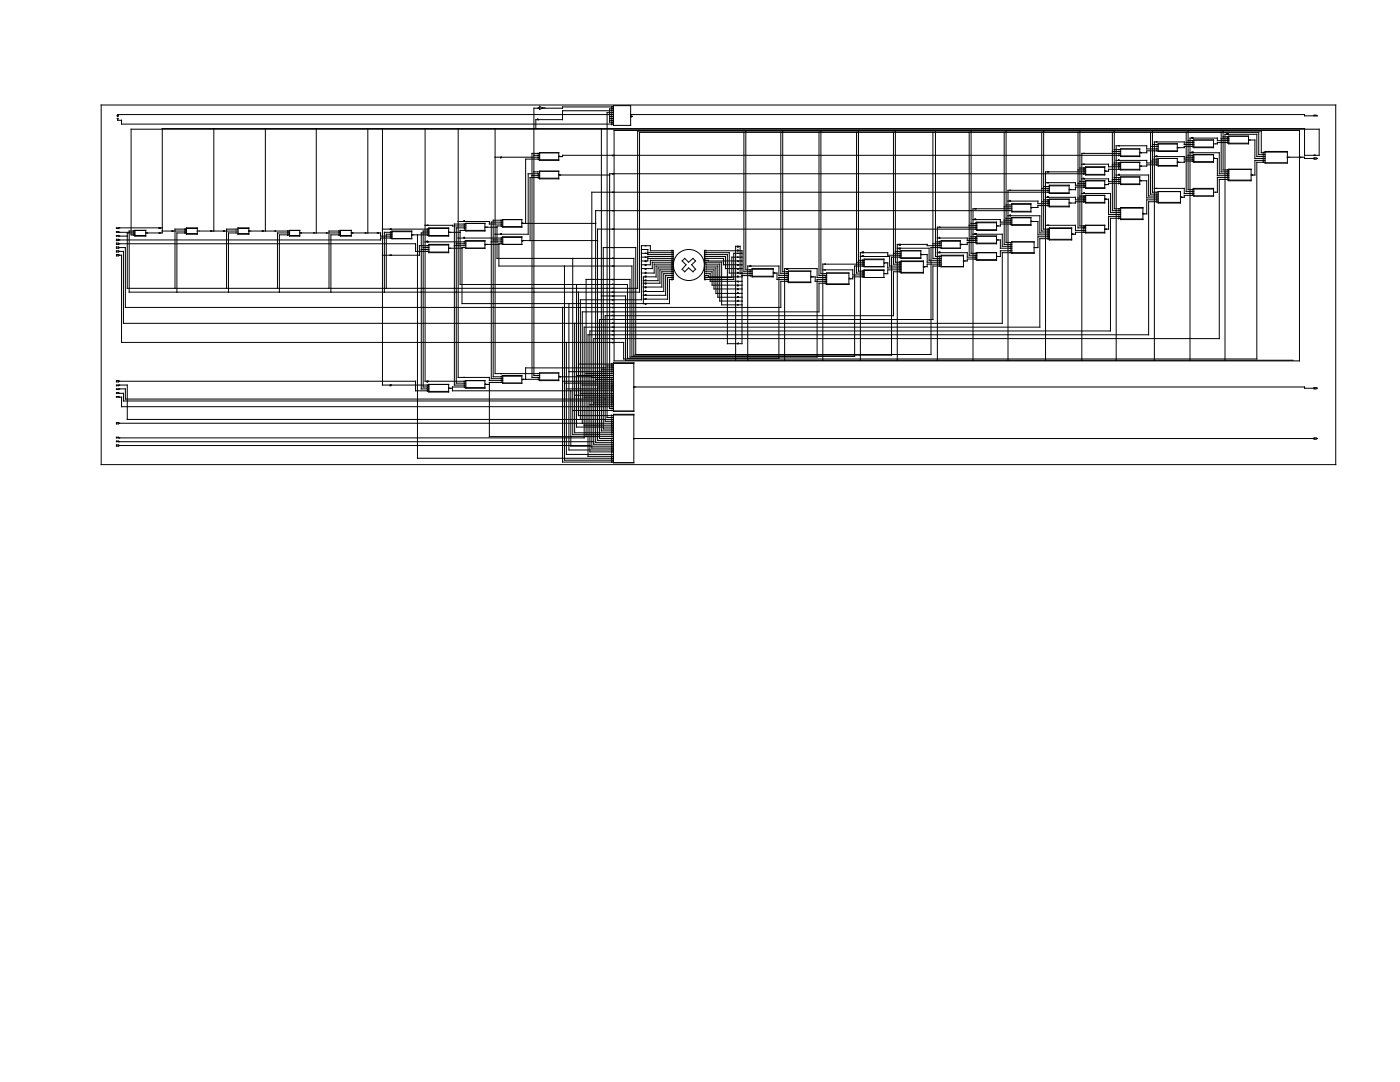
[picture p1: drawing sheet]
<svg xmlns="http://www.w3.org/2000/svg" width="279mm" height="216mm" viewBox="0 0 279 216" stroke-linecap="round" stroke-linejoin="round" font-family="sans-serif">
<g fill="none" stroke="#000" stroke-width=".2">
<path d="M20.2 21h246.4v71.7h-246.4zM23.4 23.1h.2l-.1 .1zM23.4 23.6l.1 .1M23.5 23.7v.3h.8v.8h98.1M23.6 23.6l-.1 .1M42.7 25.7v20.4M53 25.7v20.4M63.1 25.7v20.8M73.4 25.7v20.8M76.3 25.7v51.1h9.3M84.8 25.7v50.4h8.2M91.4 25.7v49.6h6.3v.6h2.6"/>
<path d="M98.8 25.7v48.8h8.9M98.8 31.4h8.9M99.9 31.4v.1l.2-.1M106.2 35.1h1.5M106.6 31h1.1M106.6 34.3h1.1M107.3 23.9v-.2l.1 .2M107.4 21.5v.1M107.4 30.6v.1M107.4 31v.1M107.4 31.4v.1M107.4 31.7v.2"/>
<path d="M107.4 34.7v.1M107.4 35.1v.1M107.4 35.4v.2M107.7 21.2l.5 .4-.5 .2zM107.7 30.5h3.8v1.5h-3.8zM107.7 34.2h3.8v1.5h-3.8zM107.7 30.6h-1.5v44.7h1.5M107.7 34.7h-2.3v12h-6.6M107.7 31.9h3.8M107.7 35.6h3.8M107.7 21.6h-1.1v53.3h1.1M107.7 31.7h-2.8v12.9"/>
<path d="M107.7 35.4h-1.9v12.6M108.6 21.5v.1M111.5 34.9h10.2M111.6 34.8l.2 .1M111.6 31.1l.2 .1M120 25.7v60.3h2.4M121.7 23.2h.7M121.7 24h.7M121.7 23.6h.7M122.2 22.9l-.2 .1M122.2 23.2l-.2 .2M122.2 22.5l-.2 .1"/>
<path d="M122.2 24.8l-.2 .1M122.2 24l-.2 .1M122.2 23.6l-.2 .1M122.2 24.4l-.2 .1M122.4 21.1h3.5v3.9h-3.5zM122.4 22.9h-98.9v.2M122.4 22.1h-10.1v1.8h-5.4v1.8M122.4 22.5h-1.2v60.8h1.2M122.4 21.3h-10.1v.3h-3.8M122.4 21.7h-.7v2.7h.7M122.4 34.7l-.1 .1M122.4 31l-.1 .1"/>
<path d="M122.6 26h136.7v46h-136.7zM125.9 22.9h134.5v.2h2.5l-.3-.1h-.3v.1M125.9 23.2h.3M126.1 23.2l-.1 .2M126.1 22.9l-.1 .1M148.5 26.4v27.8h1.6M148.8 26.2v27.6h1.3M155.8 26.4v28.2h1.6M156.2 26.2v28h1.2M163.4 26.4v28.6h1.6M163.8 26.2v28.4h1.2M170.9 26.4v28.1h1.6"/>
<path d="M171.3 26.2v27.9h1.2M178.3 26.4v26.3h1.5M178.7 26.2v26.1h1.1M186.2 26.4v25.2h1.6M186.7 26.2v25h1.1M193.4 26.4v24.5h1.5M193.8 26.2v24.3h1.1M200.4 26.4v22.4h1.5M200.8 26.2v22.2h1.1M207.9 26.4v19.7h1.5M207.9 37.6h1.5M208.3 26.2v19.5h1.1"/>
<path d="M208.3 37.2h1.1M208.3 39.9h1.1M208.7 36.4h5.9v.6h2.1M208.7 39.4h5.9v.5h2.1M209 39.4v-.2l.2 .2M209.3 39.9l-.1 .1M209.4 37h4v1.6h-4zM209.4 38.5h4M209.4 38h-8.2v33.9M209.4 39.8h4v1.5h-4zM209.4 37.1h4M209.4 38.4h-91.3v51h4.3"/>
<path d="M213.5 37.7v.1M215.1 26.4v19.1h1.6M215.1 33.9h1.6M215.1 36.6h1.6M215.1 39.5h1.6M215.5 39.1h1.2M215.5 26.2v18.9h1.2M215.5 33.5h1.2M215.5 36.2h1.2M215.9 32.8h5.3v.5h2.4M215.9 38.6h5.7v3.8h2M215.9 35.7h5.3v.5h2.4"/>
<path d="M216.3 35.7v-.1l.1 .1M216.3 38.6v-.1l.1 .1M216.4 36.2l-.1 .1M216.4 36.6l-.1 .1M216.4 37l-.1 .1M216.4 39.5l-.1 .1M216.4 39.9l-.1 .1M216.4 39.1l-.1 .1M216.4 34.7l-.1 .1M216.4 37.3l-.1 .2M216.7 36.1h3.8v1.5h-3.8zM216.7 33.3h3.8v1.6h-3.8z"/>
<path d="M216.7 34.8h3.8M216.7 34.3h-8v37.6M216.7 39h3.8v1.5h-3.8zM216.7 33.4h3.8M216.7 37.5h3.8M216.7 34.7h-95v46.8h.7M216.7 37.3h-2.1v.5h-1.2M220.5 39.8h.7v3h2.4M220.6 34l.1 .2M220.6 39.6l.1 .2M222 30.2h1.6M222 32.9h1.6"/>
<path d="M222 35.8h1.6M222 26.4v15.6h1.6M222.4 26.2v15.5h1.2M222.4 32.5h1.2M222.4 29.8h1.2M222.4 35.4h1.2M222.8 34.9h6.4v4.2h1.9M222.8 32h6.1v.5h2.2M223.3 31.9v.1M223.3 34.9v-.1l.1 .1M223.3 33.7l.1 .1M223.4 30.6l-.1 .1"/>
<path d="M223.4 32.5l-.1 .1M223.4 32.9l-.1 .1M223.4 33.3l-.1 .1M223.4 35.4l-.1 .2M223.4 35.8l-.1 .1M223.4 36.2l-.1 .1M223.4 31l-.1 .1M223.4 36.6l-.1 .1M223.6 31h-111.3v.2h-.8M223.6 29.7h3.9v1.5h-3.9zM223.6 31.1h3.9M223.6 30.6h-7.7v41.3"/>
<path d="M223.6 32.4h3.9v1.5h-3.9zM223.6 35.3h3.9v1.5h-3.9zM223.6 36.6h-2.4v.2h-.7M223.6 36.7h3.9M227.5 33.8h-6.3v.4h-.7M227.5 36.1h1.4v3.4h2.2M227.6 30.4l.1 .1M227.6 35.9l.1 .2M229.6 29.2h1.5M229.6 32.1h1.5M229.6 26.4v12.3h1.5M230 31.7h1.1"/>
<path d="M230 28.8h1.1M230 26.2v12.2h1.1M230.4 31.2h5.9v.5h2M230.4 37.6h5.9v1h2M230.8 31.2v-.1l.1 .1M230.9 28.8v.2M230.9 29.2v.1M230.9 29.6v.1M230.9 30v.1M230.9 31.7v.2M230.9 32.1v.2M230.9 32.5v.1"/>
<path d="M230.9 32.9v.1M230.9 38.7v.2M230.9 39.1v.1M230.9 39.5v.1M230.9 39.9v.1M231.1 29.7h-2.2v-.6h-6.1v42.8M231.1 28.7h3.9v1.5h-3.9zM231.1 31.6h3.9v1.5h-3.9zM231.1 38.2h4.5v2.3h-4.5zM231.1 32.9h-2.2v.2h-1.4M231.1 33h3.9M231.1 39.9h-2.2v2.8h-.8"/>
<path d="M235 30.1h-6.1v.4h-1.4M235.1 32.3l.1 .1M235.7 39.2l.1 .2M236.7 31.4h1.6M236.7 26.4v11.8h1.6M236.7 28.4h1.6M237.1 31h1.2M237.1 28.1h1.2M237.1 26.2v11.6h1.2M237.5 30.5h5.8v4.2h1.9M237.9 27.6v-.2l.1 .2M237.9 30.5v-.1h.2v.1"/>
<path d="M238 37.7l.1 .1M238 38.1l.1 .1M238 38.5l.1 .1M238 38.9l.1 .1M238.1 31l-.1 .1M238.1 31.4l-.1 .1M238.1 31.7l-.1 .2M238.1 28.1l-.1 .1M238.1 28.4l-.1 .2M238.1 28.8l-.1 .2M238.1 32.1l-.1 .2M238.1 29.2l-.1 .1"/>
<path d="M238.3 37.6h3.9v1.5h-3.9zM238.3 28.8h-2v-.5h-5.9v43.6M238.3 39h-2v.4h-.7M238.3 27.9h3.9v1.6h-3.9zM238.3 30.9h3.9v1.5h-3.9zM238.3 32.1h-2v.3h-1.3M238.3 32.3h3.9M238.3 37.7h3.9M238.3 29.2h-2v.3h-1.3M238.3 29.3h3.9M242.2 31.6h.8v3.5h2.2M242.3 31.5v.1"/>
<path d="M243.7 26.4v7.9h1.5M243.7 27.7h1.5M244.1 26.2v7.7h1.1M244.1 27.3h1.1M244.9 26.8v-.1h.2v.1M245.1 27.3l-.1 .1M245.1 27.7l-.1 .1M245.1 28.1l-.1 .1M245.1 34.7l-.1 .1M245.1 28.4l-.1 .2M245.1 35.4l-.1 .2M245.1 35.8l-.1 .1"/>
<path d="M245.1 35.1l-.1 .1M245.2 28.1h-2.2v-.5h-5.5v44.3M245.2 28.4h-2.2v.3h-.8M245.2 27.2h4v1.5h-4zM245.2 33.8h4.5v2.3h-4.5zM245.2 28.6h4M245.2 35.9h4.5M245.2 35.4h-2.2v3h-.8M245.2 35.8h-1.9v31.8h-124.8v21h3.9M249.2 27.9h1.2v3.7h2.1M249.2 27.8l.1 .1M249.8 34.8l.1 .1"/>
<path d="M252.1 30.7l.1 .2M252.1 30.4l.1 .1M252.1 31.1l.1 .1M252.1 31.9l.1 .1M252.1 32.3l.1 .1M252.1 31.5l.1 .1M252.5 32.4h-1.7v39.2h-126.3v-3.3h-100.2v-17.4h-.4M252.5 30.9h-1.3v-4.5h-123.6v31.9h-101.8v-12.2h1.1M252.5 30.5h-.8v-4.3h-124.4v31.3h-101.9v-11h1.5M252.5 31.2h-1.7v-4.4h-6.3v45.1M252.5 30.4h4.4M252.5 32h-2.1v2.9h-.7"/>
<path d="M252.5 30.2h4.4v2.3h-4.4zM256.9 31.4h3.5v.2h1.9M257 31.4l-.1 .1M259.6 31.4l-.1 .1M262.3 31.5l.6 .1-.6 .1zM23.2 50l.7 .2-.7 .1zM23.2 49.3l.7 .1-.7 .1zM23.2 50.8l.7 .1-.7 .2zM23.2 48.5l.7 .1-.7 .2zM23.2 47.8l.7 .1-.7 .1zM23.9 45.5l-.7 .1v-.1h9.2M23.9 50.2h.7v14.3h175.4v-14.1h6.4"/>
<path d="M23.9 49.4h1.1v11.9h130.8v-5.2h1.6M23.9 47.1l-.7-.1v.1h2.2M23.9 46.4l-.7-.2v.2h2.6M23.9 48.6h59v1.6h2.7M26.8 46.9l-.1 .1M26.9 46h2.2v1.1h-2.2zM26.9 47h2.2M29.1 46.5h3.3v-20.8h228v5.3h2.9v-5.2h-237.1v21.1h.7M31.8 45.5v.1h.2v-.1M32.4 46.1h4.8M37.2 46.5h-1.9v11.8M37.2 45.6h2.2"/>
<path d="M37.2 45.5h2.2v1.2h-2.2zM37.2 45.7h-2.3v11.8M37.2 46.6h2.2M39.4 46.1h8.1M47.5 46.5h-1.9v11.8M47.5 45.6h2.2M47.5 45.5h2.2v1.2h-2.2zM47.5 45.7h-2.3v11.8M47.5 46.6h2.2M49.7 46.1h8.1M57.5 46.9l-.1 .1M57.8 46.5h-2.4v11"/>
<path d="M57.8 46h2v1.1h-2zM57.8 47h2M57.8 46.9h-2v11.4M59.8 46.5h8.1M67.8 46.9l-.1 .1M67.9 46.1h-2.2v11.4M67.9 46h2.2v1.1h-2.2zM67.9 47h2.2M67.9 46.9h-1.9v11.4M70.1 46.5h5.8v.6h2.3M76.3 45.7h9.3M78 46.2l.1 .2"/>
<path d="M78 47l.1 .1M78 46.6l.1 .1M78 47.4l.1 .1M78.2 47.5h-2.3v.4h-52M78.2 46.1h4v1.5h-4zM78.2 46.7h-1.1v10.8M78.2 46.2h4M78.2 46.4h-1.5v11.9M82.2 46.9h3.4M82.3 46.9l-.1 .1M83.3 46.9v44.5h39.1M84.1 49.8h1.5"/>
<path d="M84.5 49.4h1.1M84.8 48.3h8.2M84.8 45l8.2 .1M85.2 48.3v-.2l.1 .2M85.5 46.9l-.2 .1M85.6 49h-1.9v1.9h-7.4M85.6 46.1h-1.1v31.1h1.1M85.6 46.5h-1.5v31.1h1.5M85.6 45.6h3.9M85.6 45.5h3.9v1.6h-3.9zM85.6 48.8h3.9v1.6h-3.9zM85.6 50.3h3.9"/>
<path d="M85.6 48.9h3.9M85.6 47h3.9M89.5 49.5h2.7M89.5 46.4h2.3M89.5 46.2l.2 .2M89.7 49.5l-.2 .2M90.7 49h2.3M91.1 48.6h1.9M91.4 47.5h8.9M91.4 44.2h6.3v.5h2.6M92.6 44.2v-.1l.1 .1M92.6 47.5v-.1l.1 .1"/>
<path d="M92.7 44.7v.1M92.7 45.1v.1M92.7 45.5v.1M92.7 45.8v.2M92.7 48.1v.2M92.7 48.5v.1M93 49.4h-.8v11.2h41.4v-4.8h.8v-5.8h-4.6v-1h-1.8v10.8h-12.2v23.9M93 48.1h3.8M93 44.6h3.8v1.5h-3.8zM93 45.5h-1.9v31h1.9M93 44.7h-2.3v32.1h2.3M93 48h3.8v1.5h-3.8z"/>
<path d="M96.8 48.8h2.8M96.8 45.3h2.4M96.8 46h-5v10.8h33.4v14.7h30.2v-16.1h2M97 48.8l-.1 .1M98 48.3h2.3M98.4 47.9h1.9M99.9 46.7v-.1l.2 .1M100.1 43.9v.2M100.1 44.3v.1M100.1 44.7v.1M100.1 45.1v.1M100.1 47.4v.1"/>
<path d="M100.1 47.8v.1M100.1 48.1v.2M100.1 48.5v.1M100.3 47.4h3.8M100.3 43.8h3.8v1.5h-3.8zM100.3 48.6h-.7v4.5h26.5v18h44.5v-18h1.9M100.3 47.2h3.8v1.6h-3.8zM100.3 45.1h-1.1v6.5h27.3v19.3h51.4v-19.6h1.9M100.3 45.2h3.8M100.3 44.3h-2.3v31.3h2.3M100.3 43.9h-1.9v31.3h1.9M104.1 44.6h14.8"/>
<path d="M104.1 48h15.2M104.3 44.4l.1 .2M104.4 48l-.1 .1M112.6 53.1v38.7h9.8M114.3 51.6v35.1h8.1M115.1 56.8v28.4h7.3M115.4 58.3v24.6h7M120 59.1h4.8v12.8h133.3M122.3 51.4l.1 .2M122.3 56.6l.1 .2M122.4 59.8l-.1 .1M122.4 59.1l-.1 .1"/>
<path d="M122.4 55.8l-.1 .1M128 49.8h1.3v.6h5.1M128 50.5h1.3v.3h5.1M128.8 53.6v.1l.1-.1M128.8 52.1v.1l.1-.1M128.8 52.8v.2l.1-.2M128.8 54.5v-.1l.1 .1M128.8 55.2v-.1l.1 .1M128.8 56v-.1l.1 .1M128.8 56.5v.1l.1-.1M128.8 57.3v.1l.1-.1M128.8 58.2v-.2l.1 .2"/>
<path d="M128.8 58.9v-.1l.1 .1M128.8 59.7v-.1l.1 .1M134.1 52.6l.1 .1M134.1 52.2l.1 .1M134.1 51.8l.1 .1M134.1 51.4l.1 .2M134.1 51.1l.1 .1M134.1 50.7l.1 .1M134.1 50.3l.1 .1M134.1 49.9l.1 .1M134.2 55.8l-.1 .1M134.2 55.4l-.1 .1"/>
<path d="M134.2 55l-.1 .1M134.4 53.1h-3.5v2.1h-2.5v5.4M134.4 52.3h-4.2v1.3h-2.2M134.4 51.2h-5.1v.1h-1.3M134.4 52.7h-3.8v1.8h-2.6M134.4 53.8h-2.7v2.7h-3.3M134.4 55.4h-1.2v4.3h-4.8M134.4 55h-1.6v3.9h-4.4M134.4 54.6h-1.9v3.6h-4.1M134.4 54.2h-2.3v3.1h-3.7M134.4 53.5h-3.1v2.5h-2.9M134.4 51.6h-5.1v.5h-1.3"/>
<path d="M134.4 51.9h-4.6v.9h-1.8M136.1 52.1l.6-.5 .7 .7 .9-.7 .5 .5-.8 .7 .8 .9-.5 .5-.9-.7-.7 .7-.6-.5 .8-.9zM140.6 50.4h4.9v4.1h2.6M140.6 53.1h2.7v6.2h4.8M140.6 51.2h4.2v2.4h3.3M140.6 52.7h3v7.4h4.5M140.6 53.8h1.9v3.9h5.6M140.6 55h.8v.2h6.7M140.6 51.9h.8v.2h6.7M140.6 51.6h3.8v1.2h3.7M140.6 54.6h1.1v1.5h6.4M140.6 54.2h1.5v2.7h6"/>
<path d="M140.6 53.5h2.3v5h5.2M140.6 52.3h3.4v8.5h4.1M140.7 49.9v.1M140.7 50.3v.1M140.7 50.7v.1M140.7 51.1v.1M140.7 51.4v.2M140.7 51.8v.1M140.7 52.2v.1M140.7 52.6v.1M140.7 55v.1M140.7 55.4v.1"/>
<path d="M140.7 55.8v.1M147.2 53.6v.1l.1-.1M147.2 49.1v.2l.1-.2M147.2 50v-.1l.1 .1M147.2 52.8v.2l.1-.2M147.2 54.5v-.1l.1 .1M147.2 55.2v-.1l.1 .1M147.2 56.9v.1l.1-.1M147.2 57.7v.1l.1-.1M147.2 58.5v-.1l.1 .1M147.2 59.3v-.1l.1 .1M147.2 52.1l.1 .1v-.1"/>
<path d="M147.2 56.1l.1 .2v-.2M148.1 50.5h-1.7v5.3h-5.8v-5.8h7.5v18.6h-2.9v-17.8h-4.6M148.1 51.3h-2v4.1h-5.5M148.1 55h2M149.9 55l-.2 .1M150.1 53.7h4.2M150.1 53.6h4.2v1.6h-4.2zM150.1 54.6h-2.4v-5.5h-.9v22.8M150.1 55.1h4.2M154.3 54.5h.8v1.3h2.3M154.4 54.4l.2 .1M157 53.6v.1h.2v-.1"/>
<path d="M157.2 55l-.1 .1M157.2 55.4l-.1 .1M157.2 55.8l-.1 .1M157.2 56.1l-.1 .2M157.4 55h-2v-1.9h-6.2v18.8M157.4 54.1h4.4v2.3h-4.4zM157.4 56.3h4.4M161.8 55.2h.9v.9h2.3M161.9 55.1l.2 .1M164.2 53.8h6v1.1h2.3M164.7 55v.1M164.7 55.4v.1"/>
<path d="M164.7 55.8v.1M164.7 56.1v.2M164.7 56.5v.1M165 55.4h-1.9v-1.8h-6.5v18.3M165 56.6h4.4M165 56.5h-1.6v5.7h-47.2v22.3M165 54.5h4.4v2.3h-4.4zM165 55.8h-1.9v15.4h-37.4v-15.4h-8.7v31.3M169.5 55.5v.1M170.9 52.3h1.6M171.3 51.9h1.2M171.7 51.2h5.8v1.9h2.3"/>
<path d="M172.1 50.4v-.1h.2v.1M172.1 51.2v-.1h.2v.1M172.2 51.8l.1 .1M172.2 52.2l.1 .1M172.2 52.6l.1 .1M172.2 54l.1 .1M172.2 54.4l.1 .1M172.2 54.7l.1 .2M172.2 55.1l.1 .1M172.5 52.7h-8.3v19.2M172.5 53.8h3.9v1.6h-3.9zM172.5 55.2h-2.3v.4h-.8"/>
<path d="M172.5 51.7h3.9v1.5h-3.9zM172.5 51.8h3.9M172.5 54h3.9M176.4 52.5h.8v1h2.6M176.5 52.5v.1M178.3 50.5h1.5M178.7 50.2h1.1M179.1 49.5h6.3v2.4h2.4M179.5 48.8v.1h.2v-.1M179.5 49.5v.2h.2v-.2M179.6 52.2l.1 .1M179.6 52.6l.1 .1"/>
<path d="M179.7 50.9l-.1 .2M179.7 51.3l-.1 .1M179.8 50.9h-2.6v-.5h-5.5v21.5M179.8 53.8h-2.6v.8h-.8M179.8 52.1h4.5v2.4h-4.5zM179.8 54.4h4.5M179.8 50h4v1.6h-4zM179.8 52.2h4.5M179.8 51.4h4M179.8 54.2h-1.5v8.8h-57.5v21.1h1.6M183.8 50.8h1.2v1.5h2.8M183.8 50.7l.1 .1"/>
<path d="M184.5 53.2l-.1 .1M186.2 48.6h1.6M186.7 48.3h1.1M187.1 47.5h5.9v.5h1.9M187.1 50.4h5.9v.9h1.9M187.5 47.5v-.1l.1 .1M187.5 50.4v-.1l.1 .1M187.5 48.1l.1 .2M187.5 48.5l.1 .1M187.5 51.1l.1 .1M187.5 51.4l.1 .2M187.5 51.8l.1 .1"/>
<path d="M187.5 52.2l.1 .1M187.5 52.6l.1 .1M187.8 48.1h3.8M187.8 50.9h4.5v2.3h-4.5zM187.8 53.1h-1.6v10.7h-66.6v23.7h2.8M187.8 51.1h4.5M187.8 48h3.8v1.5h-3.8zM187.8 52.7h-2.8v.5h-.7M187.8 49h-2.8v-.2h-5.9v23.1M187.8 49.4h-2v21.3h-58.9v-21.3h-6.5v36.2h2M191.9 48.8l-.1 .1M192.4 52.1l-.1 .1"/>
<path d="M193.4 45h1.5M193.4 47.6h1.5M193.8 44.6h1.1M193.8 47.2h1.1M194.2 46.7h5.8v2.4h1.9M194.2 43.8h5.4v.5h2.3M194.6 46.7v-.1h.2v.1M194.6 43.8v-.1l.1 .1M194.7 44.4l.1 .2M194.8 50.9l-.1 .2M194.8 51.3l-.1 .1M194.8 47.2l-.1 .2"/>
<path d="M194.8 47.6l-.1 .2M194.8 48l-.1 .1M194.8 51.7l-.1 .1M194.8 48.4l-.1 .1M194.9 45.7h-75.6v42.2h3.1M194.9 50.4h4v1.5h-4zM194.9 48.4h-1.9v.4h-1.4M194.9 45.3h-7.8v26.6M194.9 51.7h-1.9v.4h-.7M194.9 44.3h4v1.7h-4zM194.9 47.1h4v1.5h-4zM194.9 51.8h4"/>
<path d="M194.9 44.4h4M194.9 45.8h4M194.9 48.5h4M198.9 47.9h.7v1.6h2.3M198.9 51.1l.1 .1M198.9 47.8l.1 .1M199 45.1l-.1 .1M200.4 41.3h1.5M200.4 43.9h1.5M200.8 40.9h1.1M200.8 43.6h1.1M201.2 43.1h6.3v3.4h1.9"/>
<path d="M201.2 40.1h5.9v.5h2.3M201.5 40.1v-.1l.2 .1M201.5 43.1v-.2l.2 .2M201.7 43.6v.1M201.7 43.9v.2M201.7 44.3v.1M201.7 44.7v.1M201.7 48.4v.1M201.7 48.8v.1M201.7 49.1v.2M201.7 49.5v.2M201.7 49.9v.1"/>
<path d="M201.7 50.3v.1M201.9 48.3h4.5v2.2h-4.5zM201.9 43.4h3.8v1.6h-3.8zM201.9 50h-2.3v1.2h-.7M201.9 41.7h-7.7v30.2M201.9 40.6h3.8v1.7h-3.8zM201.9 40.8h3.8M201.9 42.2h3.8M201.9 44.8h3.8M201.9 44.7h-2.3v.4h-.7M201.9 42h-83v46.3h3.5M205.7 44.2h1.4v2.7h2.3"/>
<path d="M205.9 44.1l.1 .1M206 41.4l-.1 .1M207.9 40.3h1.5M208.7 45h5.9v1h2.1M209.3 40.3l-.1 .1M209.3 40.6l-.1 .2M209.3 41l-.1 .1M209.3 46.9l-.1 .1M209.3 47.2l-.1 .2M209.3 47.6l-.1 .2M209.4 45.6h4.5M209.4 45.5h4.5v2.4h-4.5z"/>
<path d="M209.4 47.6h-1.9v17.7h-90.9v22.1h-93.4v-.2l.7 .2M209.4 47.2h-2.3v2.2h-.7M209.4 41.1h4M209.4 47.8h4.5M209.4 41h-2.3v.4h-1.4M213.5 40.4v.1M214 46.6l.1 .1M216.3 45.8l.1 .2M216.3 46.2l.1 .2M216.4 45.1l-.1 .1M216.4 45.5l-.1 .1M216.4 40.3l-.1 .1"/>
<path d="M216.7 45h3.8v1.5h-3.8zM216.7 40.3h-2.1v.2h-1.2M216.7 40.4h3.8M220.5 46.4h-5.9v.3h-.7M223.4 42.8l-.1 .1M223.4 43.2l-.1 .1M223.4 43.6l-.1 .1M223.6 43.2h-2.4v2.5h-.7M223.6 41.4h4.5v2.4h-4.5zM223.6 43.7h4.5M223.6 41.5h4.5M223.6 43.6h-2v22.4h-103.9v24.2h4.7"/>
<path d="M228.1 42.5l.1 .2M230.9 40.3v.1M231.1 40.4h4.5M231.1 40.3h-1.9v26.5h-111.9v24.3h5.1M23.2 75.9l.7 .2-.7 .1zM23.9 76.8l-.7 .2v-.2h2.2v6.9h97M23.9 76.1h59v1.9h2.7M23.9 77.6l-.7 .1v-.1h1.8v2h97.4M23.9 78.5l-.7-.1v.1h1.4v1.5h97.8M23.9 79.2l-.7-.1v.1h1.1v2h98.1M77.9 76.8v.2l.1-.2M85.2 76.1v.1l.1-.1"/>
<path d="M85.5 76.8l-.2 .2M85.5 77.2l-.2 .1M85.5 77.6l-.2 .1M85.5 78l-.2 .1M85.6 76.7h3.9v1.5h-3.9zM85.6 78.1h3.9M89.5 77.5h.8M92.7 76.1v.1M92.7 76.5v.1M92.7 76.8v.2M92.7 77.2v.1M93 75.9h3.8v1.6h-3.8z"/>
<path d="M93 77.3h3.8M93 77.2h-2.7v.8h32.1M96.8 76.7h.9M96.9 76.6l.1 .1M100.1 75.1v.1M100.1 75.4v.2M100.1 75.8v.1M100.1 76.2v.1M100.3 74.9h3.8v1.6h-3.8zM100.3 75.1h3.8M100.3 76.3h-2.6v10.8h24.7M104.1 75.7h3.6"/>
<path d="M104.4 75.7l-.1 .1M107.4 75.3v.1M107.4 75.7v.1M107.7 74.4h3.8v1.5h-3.8zM107.7 75.8h3.8M111.5 75.2h6.6M111.6 75.1l.2 .1M112.3 76.1h10.1M112.3 61.3v30.9h10.1M112.6 76.5h9.8M113 77.6h9.4M113 68.3v22.4h9.4"/>
<path d="M113.5 60.6v29.2h8.9M113.5 74.2h8.9M113.9 78v11h8.5M114.7 64.5v21.9h7.7M114.7 78.9h7.7M115.1 74.9h7.3M115.4 72.6h7M115.8 78.5h6.6M116.2 76.8h6.2M116.6 79.2h5.8M117 74.5h5.4M118.1 75.3h4.3"/>
<path d="M118.9 75.7h3.5M119.3 77.2h3.1M120 73.8h2.4M121.2 73h1.2M122 72.9l.2 .1M122 72.5l.2 .1M122 79.9l.2 .1M122 79.5l.2 .1M122 78.7l.2 .2M122 78.4l.2 .1M122 79.1l.2 .1M122.2 78l-.2 .1"/>
<path d="M122.2 75.7l-.2 .1M122.2 77.2l-.2 .1M122.2 76.1l-.2 .1M122.2 76.8l-.2 .2M122.2 75.3l-.2 .1M122.2 76.5l-.2 .1M122.2 77.6l-.2 .1M122.3 63.6l.1 .2M122.3 62.9l.1 .1M122.3 64.4l.1 .1M122.3 62.1l.1 .1M122.4 72.4h4.1v9.6h-4.1z"/>
<path d="M122.4 72.5h4.1M122.4 67.6l-.1 .1M122.4 73.4h-17.5v2.3M122.4 60.6l-.1 .1M122.4 68.3l-.1 .2M122.4 61.3l-.1 .2M126.5 77.2h133.9v.3h1.9M126.6 77.2l-.1 .1M128.8 60.6v.1l.1-.1M147.2 60.1l.1-.2v.2M147.2 68.6l.1-.1v.1M262.3 77.3l.6 .2-.6 .1z"/>
<path d="M23.2 88.8l.7 .1-.7 .1zM23.2 84.3l.7 .2-.7 .1zM23.9 84.5h98.5M23.9 88.1l-.7-.1v.1h95.3M23.9 88.9h93.8M114.3 81.9h8.1M116.6 84.8h5.8M117.7 80.8h4.7M118.5 80.4h3.9M122 82.8l.2 .1M122 83.2l.2 .1M122 90.9l.2 .2"/>
<path d="M122 90.6l.2 .1M122 83.6l.2 .1M122 91.3l.2 .1M122 81l.2 .2M122 85.1l.2 .1M122 84.7l.2 .1M122 83.9l.2 .2M122 84.3l.2 .2M122 80.6l.2 .2M122 92.1l.2 .1M122 91.7l.2 .1M122 80.3l.2 .1"/>
<path d="M122.2 89.8l-.2 .1M122.2 90.2l-.2 .1M122.2 89.4l-.2 .1M122.2 89l-.2 .2M122.2 88.6l-.2 .2M122.2 88.3l-.2 .1M122.2 87.9l-.2 .1M122.2 87.5l-.2 .1M122.4 82.7h4.1v9.6h-4.1zM122.4 82.8h4.1M126.5 87.5h135.8M126.6 87.5l-.1 .1"/>
<path d="M262.3 87.4l.6 .1-.6 .1z"/>
<circle cx="108.3" cy="21.5" r=".08"/>
<circle cx="137.5" cy="52.9" r="3.1"/>
</g>
</svg>
